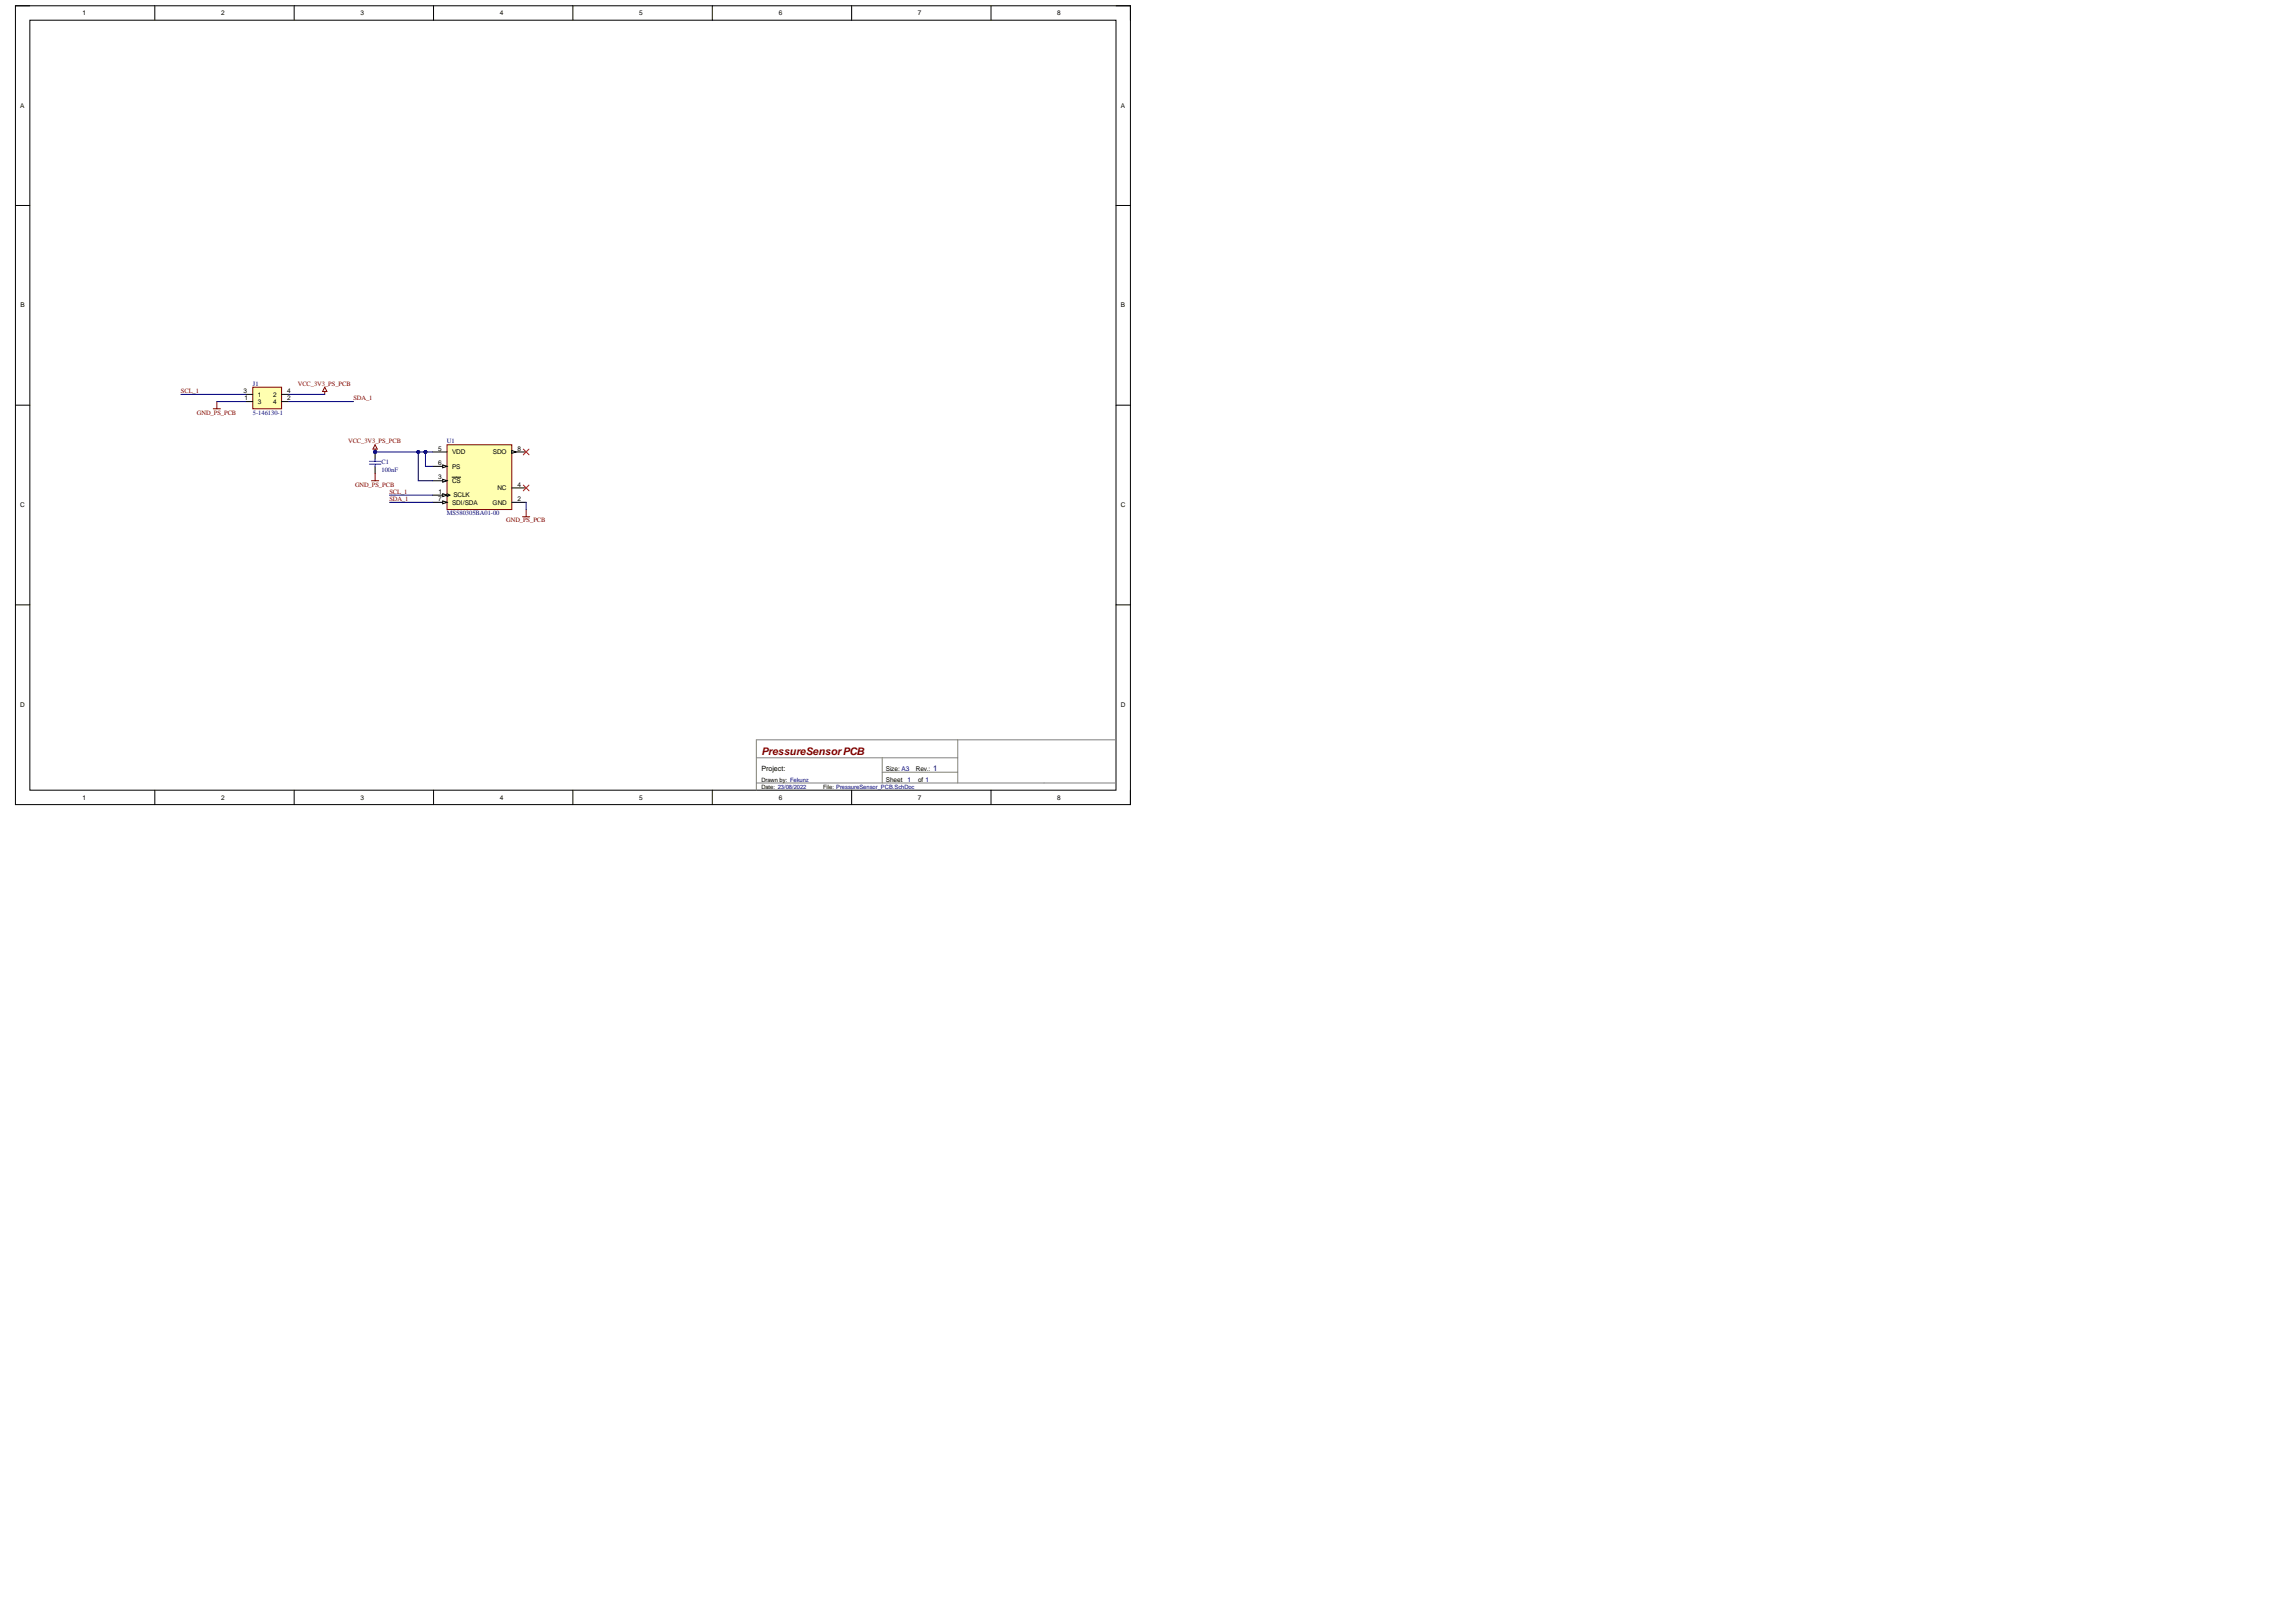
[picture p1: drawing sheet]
<svg xmlns="http://www.w3.org/2000/svg" width="594mm" height="420mm" viewBox="0 0 594 420" stroke-linecap="round" stroke-linejoin="round" font-family="sans-serif">
<defs><g id="words">
<text font-size="2.7" fill="#800000" x="197.1" y="195.4">PressureSensorPCB</text>
<text font-size="2" fill="#000080" x="241.5" y="199.6">1</text>
<text font-size="1.9" x="197.1" y="199.7">Project:</text>
<g font-size="1.7">
<text x="21.4" y="4">1</text>
<text x="57.2" y="4">2</text>
<text x="93.3" y="4">3</text>
<text x="129.3" y="4">4</text>
<text x="165.4" y="4">5</text>
<text x="201.5" y="4">6</text>
<text x="237.5" y="4">7</text>
<text x="273.6" y="4">8</text>
<text x="5.2" y="27.9">A</text>
<text x="290.1" y="27.9">A</text>
<text x="5.3" y="79.6">B</text>
<text x="290.1" y="79.6">B</text>
<text x="63.1" y="101.8">3</text>
<text x="74.3" y="101.8">4</text>
<text x="63.3" y="103.6">1</text>
<text x="66.7" y="102.7">1</text>
<text x="66.7" y="104.6">3</text>
<text x="70.7" y="102.7">2</text>
<text x="70.7" y="104.6">4</text>
<text x="74.3" y="103.6">2</text>
<text x="113.4" y="116.6">5</text>
<text x="117" y="117.6">VDD</text>
<text x="127.6" y="117.6">SDO</text>
<text x="133.9" y="116.6">8</text>
<text x="113.4" y="124.1">3</text>
<text x="113.4" y="120.4">6</text>
<text x="117" y="125">CS</text>
<text x="117" y="121.3">PS</text>
<text x="133.9" y="126">4</text>
<text x="5.2" y="131.3">C</text>
<text x="113.4" y="129.7">7</text>
<text x="113.5" y="127.8">1</text>
<text x="117" y="130.6">SDI/SDA</text>
<text x="117.3" y="128.7">SCLK</text>
<text x="127.5" y="130.6">GND</text>
<text x="128.7" y="126.9">NC</text>
<text x="133.9" y="129.7">2</text>
<text x="290.1" y="131.3">C</text>
<text x="5.2" y="183.1">D</text>
<text x="290.1" y="183.1">D</text>
<text x="229.3" y="199.6">Size: A3</text>
<text x="229.3" y="202.3">Sheet</text>
<text x="237" y="199.6">Rev.:</text>
<text x="237.6" y="202.3">of 1</text>
<text x="21.4" y="207">1</text>
<text x="57.2" y="207">2</text>
<text x="93.3" y="207">3</text>
<text x="129.3" y="207">4</text>
<text x="165.4" y="207">5</text>
<text x="201.5" y="207">6</text>
<text x="237.5" y="207">7</text>
<text x="273.6" y="207">8</text>
</g>
<g font-size="1.7" fill="#800000">
<text x="46.8" y="101.8">SCL_1</text>
<text x="77.1" y="99.9">VCC_3V3_PS_PCB</text>
<text x="51" y="107.3">GND_PS_PCB</text>
<text x="91.5" y="103.6">SDA_1</text>
<text x="90.1" y="114.8">VCC_3V3_PS_PCB</text>
<text x="91.9" y="126">GND_PS_PCB</text>
<text x="100.8" y="127.8">SCL_1</text>
<text x="100.8" y="129.7">SDA_1</text>
<text x="131" y="135.3">GND_PS_PCB</text>
</g>
<g font-size="1.7" fill="#000080">
<text x="65.4" y="99.9">J1</text>
<text x="65.4" y="107.3">5-146130-1</text>
<text x="115.6" y="114.8">U1</text>
<text x="98.7" y="120.2">C1</text>
<text x="98.7" y="122.1">100nF</text>
<text x="115.6" y="133.4">MS580305BA01-00</text>
<text x="234.8" y="202.3">1</text>
</g>
<g font-size="1.5">
<text x="197.1" y="202.3">Drawn by: Fekunz</text>
<text x="197.1" y="204.2">Date: 23/08/2022</text>
<text x="213" y="204.2">File: PressureSensor_PCB.SchDoc</text>
</g>
</g></defs>
<path d="M4 1.5h288.6v206.8h-288.6z" fill="none" stroke="#000" stroke-width=".26"/>
<path d="M7.7 5.2h281.1v199.4h-281.1z" fill-rule="evenodd" fill="#fff"/>
<g fill="none" stroke="#000" stroke-width=".26">
<path d="M4 1.5h3.7M7.7 5.2h281.1v199.4h-281.1zM40.1 1.5v3.7M76.1 1.5v3.7M112.2 1.5v3.7M148.3 1.5v3.7M184.4 1.5v3.7M220.4 1.5v3.7M256.5 1.5v3.7M288.8 1.5h3.8v3.7M4 53.2h3.7M288.8 53.2h3.8"/>
<path d="M4 104.9h3.7M288.8 104.9h3.8M4 156.6h3.7M288.8 156.6h3.8M40.1 204.6v3.7M76.1 204.6v3.7M112.2 204.6v3.7M148.3 204.6v3.7M184.4 204.6v3.7M220.4 204.6v3.7M256.5 204.6v3.7M292.6 204.6v3.7"/>
</g>
<path d="M195.8 196.2h52.1M228.3 196.2v6.5M228.3 199.9h19.6M247.9 191.5v11.2M288.8 191.5h-93v13.1M195.8 202.7h93" fill="none" stroke="#808080" stroke-width=".26"/>
<path d="M115.7 115.1h16.8v16.8h-16.8z" fill-rule="evenodd" fill="#ffffb0"/>
<path d="M115.7 115.1h16.8v16.8h-16.8z" fill="none" stroke="#800000" stroke-width=".26"/>
<path d="M112 117h3.7M112 124.5h3.7" fill="none" stroke="#000" stroke-width=".26"/>
<path d="M114.6 124.1l1.1 .4-1.1 .3z" fill="#f8fcff"/>
<path d="M112 120.7h3.7M114.6 124.1l1.1 .4-1.1 .3zM117 123.5h2.2M132.5 126.3h3.7" fill="none" stroke="#000" stroke-width=".26"/>
<path d="M114.6 120.4l1.1 .3-1.1 .4z" fill="#f8fcff"/>
<path d="M112 128.2h3.7M114.6 120.4l1.1 .3-1.1 .4z" fill="none" stroke="#000" stroke-width=".26"/>
<path d="M114.6 127.8l1.1 .4-1.1 .4z" fill="#f8fcff"/>
<path d="M112 130h3.7M114.6 127.8l1.1 .4-1.1 .4zM115.7 127.8l.7 .4-.7 .4" fill="none" stroke="#000" stroke-width=".26"/>
<path d="M114.6 129.7l1.1 .3-1.1 .4z" fill="#f8fcff"/>
<path d="M132.5 117h3.7M114.6 129.7l1.1 .3-1.1 .4z" fill="none" stroke="#000" stroke-width=".26"/>
<path d="M132.5 116.6l1.1 .4-1.1 .4z" fill="#f8fcff"/>
<path d="M132.5 116.6l1.1 .4-1.1 .4zM132.5 130h3.7" fill="none" stroke="#000" stroke-width=".26"/>
<path d="M97.1 115.1l.5 1.2h-1.1zM97.1 116.3v.7" fill="none" stroke="#800000" stroke-width=".26"/>
<circle cx="97.1" cy="117" r=".37" fill="#000080"/>
<circle cx="97.1" cy="117" r=".37" fill="none" stroke="#000080" stroke-width=".26"/>
<circle cx="97.1" cy="117" r=".37" fill="#000080"/>
<circle cx="97.1" cy="117" r=".37" fill="none" stroke="#000080" stroke-width=".26"/>
<path d="M97.1 117v1.9M97.1 120.7v1.9" fill="none" stroke="#000" stroke-width=".26"/>
<circle cx="97.1" cy="117" r=".37" fill="#000080"/>
<circle cx="97.1" cy="117" r=".37" fill="none" stroke="#000080" stroke-width=".26"/>
<path d="M95.6 119.4h3M97.1 118.9v.5M95.6 120.2h3M97.1 120.2v.5" fill="none" stroke="#00f" stroke-width=".26"/>
<path d="M96.1 124.5h1.9M97.1 122.6v1.9M135.2 133.8h1.9M136.2 131.9v1.9" fill="none" stroke="#800000" stroke-width=".26"/>
<path d="M135.4 116.3l1.5 1.4M136.9 116.3l-1.5 1.4M135.4 125.6l1.5 1.5M136.9 125.6l-1.5 1.5" fill="none" stroke="#f00" stroke-width=".26"/>
<path d="M65.4 100.2h7.5v5.6h-7.5z" fill-rule="evenodd" fill="#ffffb0"/>
<path d="M65.4 100.2h7.5v5.6h-7.5z" fill="none" stroke="#800000" stroke-width=".26"/>
<path d="M63.6 102.1h1.8M63.6 104h1.8M72.9 102.1h1.8M72.9 104h1.8" fill="none" stroke="#000" stroke-width=".26"/>
<path d="M110.1 117v3.7h1.9M100.8 128.2h11.2M100.8 130h11.2" fill="none" stroke="#000080" stroke-width=".26"/>
<circle cx="110.1" cy="117" r=".37" fill="#000080"/>
<g fill="none" stroke="#000080" stroke-width=".26">
<path d="M108.3 117v7.5h3.7"/>
<circle cx="110.1" cy="117" r=".37"/>
</g>
<circle cx="108.3" cy="117" r=".37" fill="#000080"/>
<g fill="none" stroke="#000080" stroke-width=".26">
<path d="M97.1 117h14.9"/>
<circle cx="108.3" cy="117" r=".37"/>
</g>
<circle cx="97.1" cy="117" r=".37" fill="#000080"/>
<circle cx="97.1" cy="117" r=".37" fill="none" stroke="#000080" stroke-width=".26"/>
<circle cx="108.3" cy="117" r=".37" fill="#000080"/>
<circle cx="108.3" cy="117" r=".37" fill="none" stroke="#000080" stroke-width=".26"/>
<circle cx="110.1" cy="117" r=".37" fill="#000080"/>
<g fill="none" stroke="#000080" stroke-width=".26">
<path d="M46.8 102.1h16.8M56.1 104h7.5M74.7 102.1h9.4M74.7 104h16.8M136.2 130v1.9"/>
<circle cx="110.1" cy="117" r=".37"/>
</g>
<path d="M55.2 105.8h1.9M56.1 104v1.8M84.1 100.2l.5 1.2h-1.1zM84.1 101.4v.7" fill="none" stroke="#800000" stroke-width=".26"/>
<use href="#words"/>
</svg>
